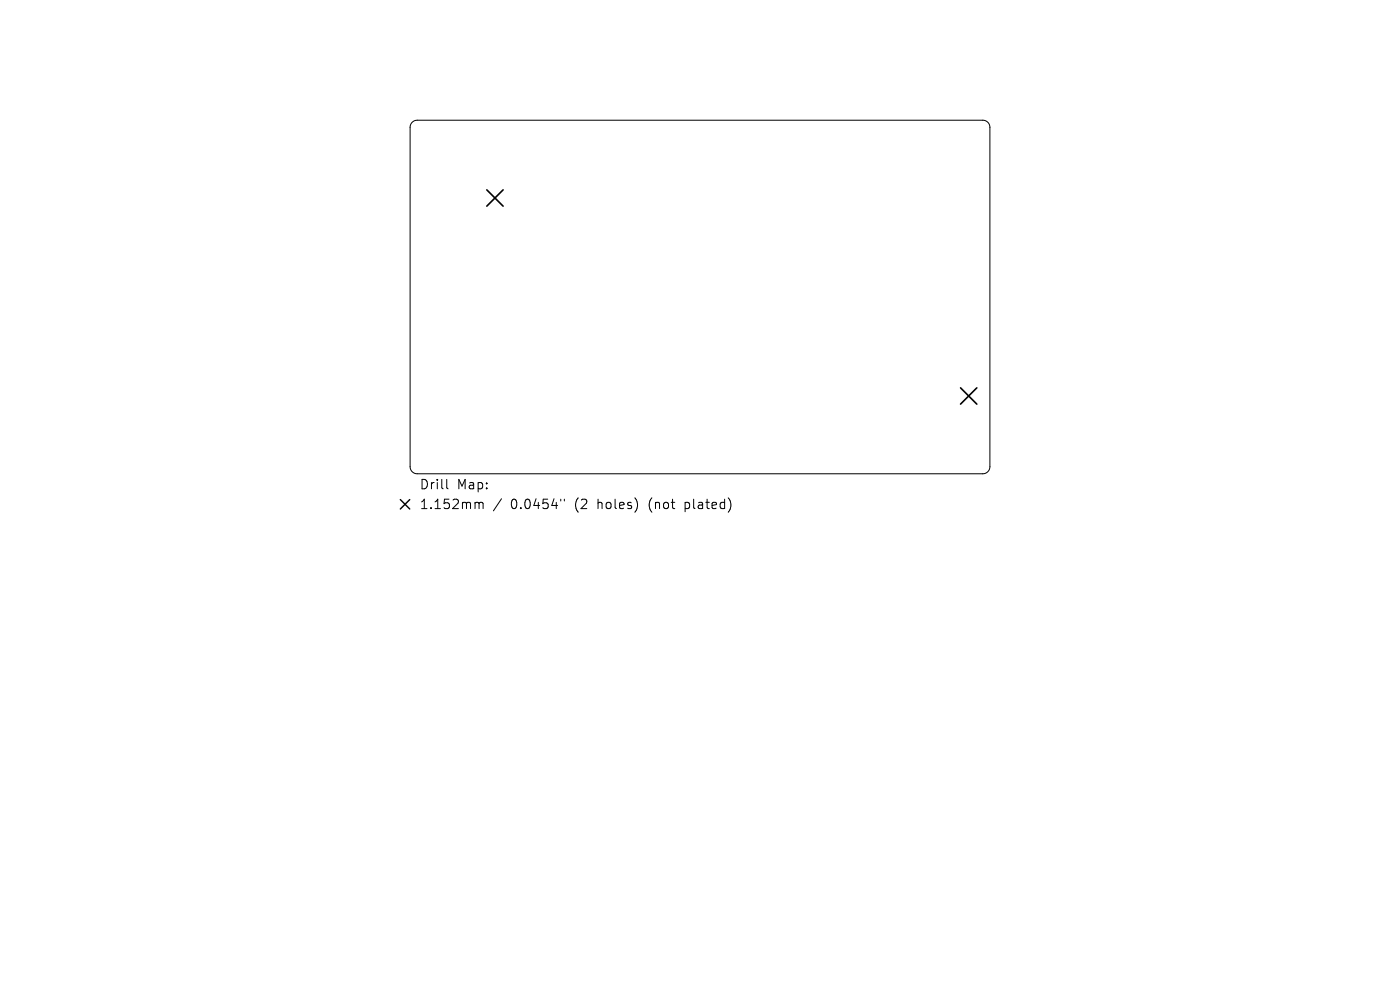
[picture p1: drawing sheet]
<svg xmlns="http://www.w3.org/2000/svg" width="297mm" height="210mm" viewBox="0 0 297 210" stroke-linecap="round" stroke-linejoin="round" font-family="sans-serif">
<defs><g id="words">
<g font-size="2.8">
<text x="88.9" y="104.1">Drill</text>
<text x="96.9" y="104.1">Map:</text>
<text x="88.9" y="108.3">1.152mm</text>
<text x="108.4" y="108.3">0.0454&quot;</text>
<text x="122.1" y="108.3">(2</text>
<text x="127.1" y="108.3">holes)</text>
<text x="138.1" y="108.3">(not</text>
<text x="145.9" y="108.3">plated)</text>
</g>
</g></defs>
<path d="M87.4 25.9l.6-.3 .5-.1h120a1.5 1.5 0 0 1 1.5 1.5v72a1.5 1.5 0 0 1-1.5 1.5h-120a1.5 1.5 0 0 1-1.5-1.5v-72l.1-.6zM94.8 101.7v1.7l.3 .3M101.1 106.6l.4 .1 .1 .1M101.6 106.8l.3-.2 .5 .1 .1 1.2M101.6 106.8v1.1M106.4 105.8l-1.7 2.6M119 105.9v.4M119.7 105.9v.4" fill="none" stroke="#000" stroke-width=".21"/>
<path d="M103.3 40.3l3.4 3.4M106.7 40.3l-3.4 3.4M203.8 82.3l3.4 3.4M207.2 82.3l-3.4 3.4" fill="none" stroke="#000" stroke-width=".35"/>
<path d="M84.9 106l2 2M86.9 106l-2 2" fill="none" stroke="#000" stroke-width=".3"/>
<use href="#words"/>
</svg>
